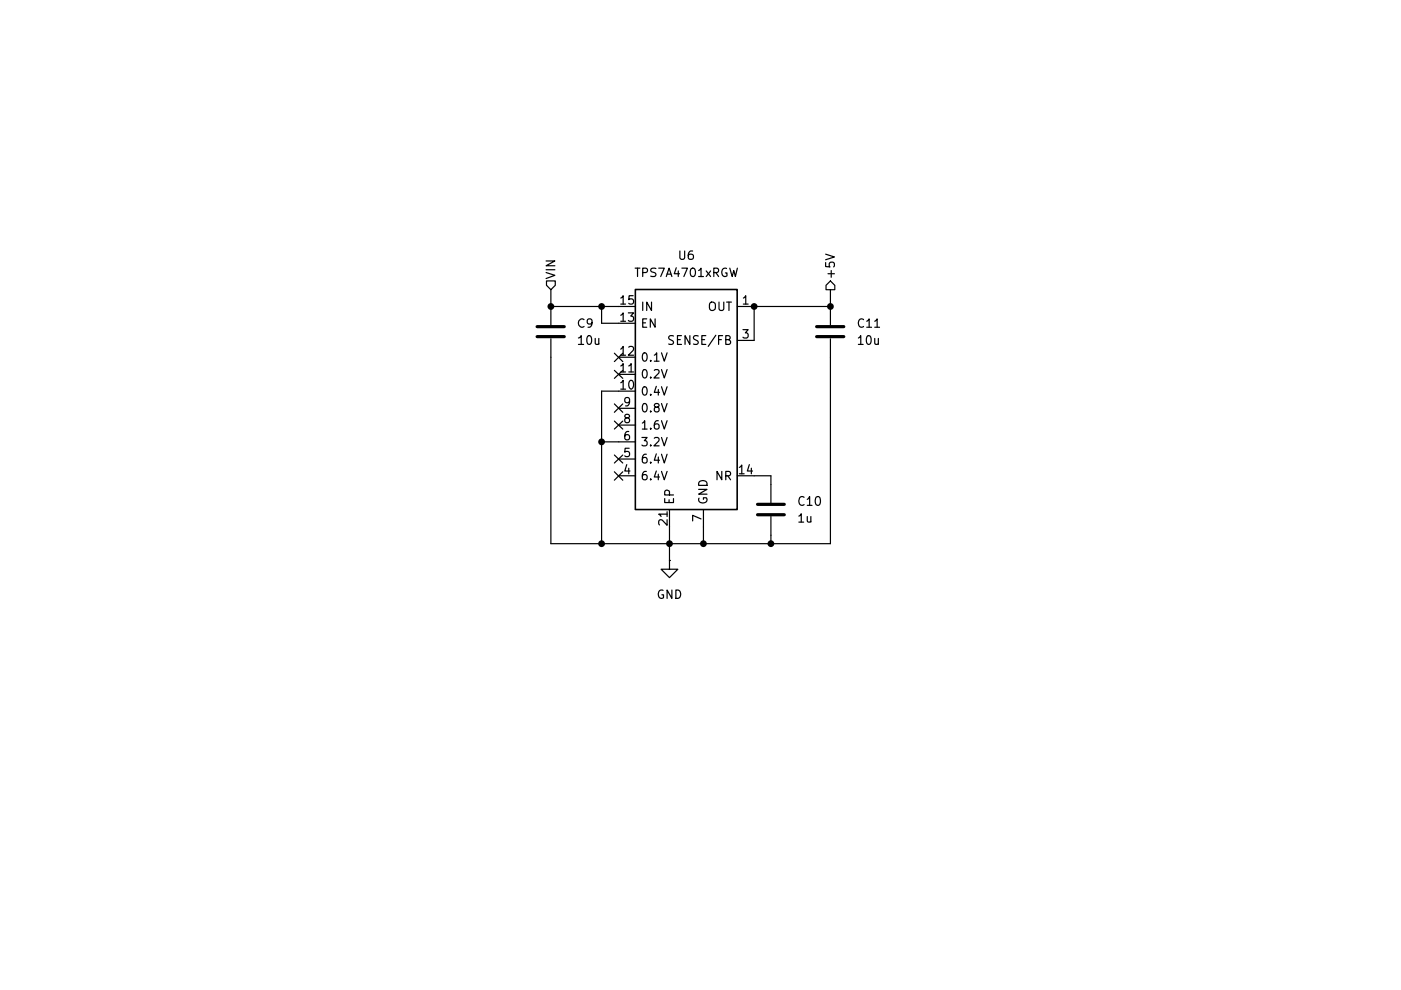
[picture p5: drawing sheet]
<svg xmlns="http://www.w3.org/2000/svg" width="297mm" height="210mm" viewBox="0 0 297 210" stroke-linecap="round" stroke-linejoin="round" font-family="sans-serif">
<path d="M141.9 118.8v1.9h1.8l-1.8 1.8-1.7-1.8h1.7M141.9 118.8h.1" fill="none" stroke="#000" stroke-width=".25"/>
<path d="M176.1 59.6l.9 .9v.9h-1.9v-.9z" fill="#fff"/>
<g fill="none" stroke="#000" stroke-width=".25">
<path d="M175 55.7v.8l1 .1-.2-.3 .1-.5 .2-.2 .6 .1 .2 .2-.2 .7M175 53.9l1.9 .6-1.9 .6M175.6 58h1.3M176.1 59.6l.9 .9v.9h-1.9v-.9zM176.2 57.4v1.4M116.8 65v4M116.8 71.8v3.9M131.2 65h3.5M131.2 68.5h3.5M131.2 75.7h3.5M131.2 79.4h3.5M131.6 63.2l.5-.5v1.8"/>
<path d="M131.6 66.8l.5-.5v1.8M131.6 74l.5-.6v1.9M131.6 77.6l.5-.5v1.8M131.6 64.5h1M131.6 68.1h1M131.6 75.3h1M131.6 78.9h1M133.2 66.3h1.1l-.6 .7 .5 .2v.7l-.2 .2h-.5l-.3-.2M133.3 73.6l.7-.2 .2 .2 .1 .4-1.1 1.3h1.1M133.3 77.6l.5-.5v1.8M133.3 78.9h1M134.2 62.7h-.8l-.1 .8 .3-.1 .6 .1 .1 .2-.1 .6-.2 .2-.7-.2"/>
<path d="M136.3 64.1v1.7M136.3 68.5h.6M136.4 74.9l.2-.1a.95 .95 0 0 1 .6 .9 .95 .95 0 0 1-.6 .9 1.18 1.18 0 0 1-.2-1.7zM136.4 78.4h.2a.95 .95 0 0 1 .6 .8 .95 .95 0 0 1-.6 .9 1.18 1.18 0 0 1-.2-1.7zM137.1 67.6h-.8v1.8h.8M138 76.4v.2M138 80v.1M138.1 64.1v1.7l-1-1.7v1.7M138.7 75.3l.5-.5v1.8M138.7 78.5l.7-.1 .3 .1v.4l-1.1 1.2h1.1M138.7 76.6h1M138.9 67.6v1.8l-1-1.8v1.8"/>
<path d="M140.3 74.8l.5 1.8 .6-1.8M140.3 78.4l.5 1.7 .6-1.7M142.8 71.2h-.7l-.2 .1v.5l.7 .5 .2 .4-.3 .3-.7-.1M143.6 72h.6M144.5 71.2h-.9v1.8h.9M146.3 71.2v1.8l-1.1-1.8v1.8M148 71.2h-.6l-.3 .1v.5l.8 .5 .1 .4-.3 .3-.7-.1M148.8 72h.6M149.6 71.2h-.8v1.8h.8M150.5 64.3a.66 .66 0 0 1 .7-.2 .66 .66 0 0 1 .5 .5v.6a.64 .64 0 0 1-.7 .6 .64 .64 0 0 1-.6-.6zM151.8 71.1l-1.6 2.3M152.4 72h.6"/>
<path d="M152.4 64.1v1.4l.4 .3h.3l.4-.3v-1.4M153.2 71.2h-.8v1.8M153.9 72l.7-.1 .2-.2-.1-.4-.2-.1h-.6v1.8h.7l.2-.1 .1-.5-.4-.4M154.1 64.1h1M154.6 64.1v1.7M156.3 65h3.6M156.3 72.2h3.6M157.5 69.9h1.1l-.6 .7 .5 .1v.8l-.2 .2h-.5l-.3-.2M157.6 63.2l.5-.5v1.8M157.6 64.5h1M176.1 65v4M176.1 71.8v3.9"/>
<path d="M131.2 82.9h3.5M131.2 86.6h3.5M131.2 90.1h3.5M131.2 93.7h3.5M131.2 97.3h3.5M131.6 81.2l.5-.6v1.9M131.6 82.5h1M132.8 88.6l-.3-.3v-.3l.3-.2 .5 .1 .2 .3-.1 .2-.8 .3-.1 .2v.4l.3 .3 .5-.1 .2-.2v-.4l-.4-.3M132.9 98.5l-.4 1.4h1.1M133.3 91.5a.7 .7 0 0 0-.8 .7v.7l.1 .3 .5 .1 .3-.2 .1-.6-.2-.3h-.5l-.3 .3M133.3 99.3v1.2M133.4 95h-.9v.9l.2-.2 .6 .1 .2 .3-.1 .5-.3 .2-.6-.2"/>
<path d="M133.5 80.8l.2-.2a1.01 1.01 0 0 1 .7 1 1.01 1.01 0 0 1-.7 .9 1.35 1.35 0 0 1-.2-1.7zM133.5 85l-.4 .4h-.3l-.3-.4 .1-.6 .5-.1 .3 .2a1.18 1.18 0 0 1-.4 1.6h-.4M136.1 92.8h1.1l-.6 .6 .5 .2v.8l-.2 .1h-.5l-.3-.1M136.2 89.7l.5-.5v1.8M136.2 91h1M136.4 82.2l.2-.2a.95 .95 0 0 1 .6 .9 .95 .95 0 0 1-.6 .9l-.2-.2-.2-.5zM136.4 85.6h.2a.95 .95 0 0 1 .6 .8 .95 .95 0 0 1-.6 .9 1.18 1.18 0 0 1-.2-1.7zM137 96.3a.7 .7 0 0 0-.8 .8l.1 .9 .2 .2 .6-.2 .1-.6-.2-.3-.5-.1-.3 .4M137 99.9a.7 .7 0 0 0-.8 .8v.7l.2 .2 .5 .1 .2-.1 .1-.6-.2-.3-.5-.1-.3 .4M138 83.6v.2M138 87.2v.1M138 90.8v.2"/>
<path d="M138 94.4v.1M138 98v.2M138.7 92.9l.7-.1 .3 .1v.4l-1.1 1.2h1.1M139.1 86.3l-.4-.3 .1-.3 .3-.1h.5l.1 .3v.2l-.8 .3-.2 .3 .1 .5 .3 .1h.3l.3-.3v-.5l-.3-.2M139.1 81.9l-.4 1.3h1.1M139.1 96.2l-.4 1.4h1.1M139.1 99.9l-.4 1.2h1.1M139.6 89.2a.7 .7 0 0 0-.9 .8v.6l.2 .3 .5 .1 .3-.2v-.6l-.1-.2-.5-.1-.4 .3M139.6 82.6v1.2M139.6 96.9v1.3M140.3 82l.5 1.8 .6-1.8M140.3 85.6l.5 1.7 .6-1.7"/>
<path d="M140.3 89.2l.5 1.8 .6-1.8M140.3 92.8l.5 1.7 .6-1.7M140.3 96.3l.5 1.9 .6-1.9M140.3 99.9l.5 1.8 .6-1.8M153 99.9v1.8l-1-1.8v1.8M156.8 99.1l.5-.5v1.9M158.9 98.5l-.4 1.4h1.1M159.3 99.3v1.2M131.2 100.9h3.5M138 101.6v.1M139.6 100.5v1.2M140.9 105.7v.9h1.9v-.9"/>
<path d="M141.4 110.2v1.2l-1-1.1-.2-.1-.4 .1-.1 .2v.5l.1 .3M141.4 109h-1.7l.5 .5M141.4 108.5v1M141.9 106v.6M141.9 104.9v-.8l-.4-.2-.5 .2-.1 .8h1.9M141.9 108.1v3.6M148.1 103.8h1.8l-1.8 1h1.8M148.2 105.6a.87 .87 0 0 0 .6 1.1 .87 .87 0 0 0 1.1-.7l-.2-.5h-.6v.4M148.2 102.2a.95 .95 0 0 1 1.1-.3 .95 .95 0 0 1 .6 1h-1.8zM148.6 110l-1.7-.7v1.1M149.1 108.1v3.6M153.9 100.9l.8-.1 .2-.3-.1-.4-.2-.2h-.7v1.8"/>
<path d="M154.3 100.9l.6 .8M156.3 100.9h3.6M156.8 100.5h1M163.4 102.7v3.9M163.4 109.5v4"/>
</g>
<path d="M113.9 69.3h5.7M113.9 71.4h5.7M173.1 69.3h5.8M173.1 71.4h5.8M160.6 106.9h5.7M160.6 109.1h5.7" fill="none" stroke="#000" stroke-width=".68"/>
<path d="M134.7 61.4h21.6v46.6h-21.6z" fill="none" stroke="#000" stroke-width=".34"/>
<path d="M115.9 59.6h1.8v.9l-.9 .9-.9-.9z" fill="#fff"/>
<g fill="none" stroke="#000" stroke-width=".25">
<path d="M115.8 57.8l1.8 .6-1.8 .7M115.8 55.3h1.8l-1.8 1h1.8M115.8 57.2h1.8M115.9 59.6h1.8v.9l-.9 .9-.9-.9zM134.7 56.9h1M135.2 56.9v1.7M136.3 57.8l.8-.1 .2-.3-.1-.4-.3-.1h-.6v1.7M139.1 56.9h-1l-.1 .5a.86 .86 0 0 0 .9 .5l.2 .2-.2 .4h-.9M139.7 56.9h1.1l-.7 1.7M141.3 58.6l.6-1.7 .6 1.7M141.4 58.1h.9M143.4 56.8l-.4 1.2h1.1"/>
<path d="M143.8 57.4v1.2M144.1 53.2v1.5l.4 .3h.3l.4-.3v-1.5M144.6 56.9h1.2l-.8 1.7M146.5 57l.4-.1a.95 .95 0 0 1 .6 .8 .95 .95 0 0 1-.6 .9l-.4-.1-.2-.5zM146.9 53.2l-.6 .1a1.2 1.2 0 0 0 0 1.7l.6-.2 .1-.6-.1-.2a.6 .6 0 0 0-1 .2M148.1 57.4l.5-.5v1.7M148.1 58.6h1M149.7 57.4l1 1.2M150.7 57.4l-1 1.2M151.3 57.8l.9-.1 .2-.3-.1-.4-.3-.1h-.7v1.7M151.8 57.8l.6 .8M154.1 56.9a.87 .87 0 0 0-1.1 .7 .87 .87 0 0 0 .6 1l.5-.1v-.6h-.3"/>
<path d="M154.7 56.9l.5 1.7 .4-1.2 .3 1.2 .4-1.7M116.8 75.7v39.6h59.3v-39.6M116.8 61.4v3.6h14.4M122.6 71.7l.6-.5v1.8M122.6 73h1.1M123.8 67.8l-.1-.1a.83 .83 0 0 0-1.1 .8 .83 .83 0 0 0 1.2 .7M124.6 71.3l.4-.1a1.19 1.19 0 0 1 0 1.8l-.3-.1-.2-.2-.1-.9zM125.5 68.4l-.3 .3h-.4l-.3-.3 .2-.7 .5-.1 .2 .2a1.18 1.18 0 0 1-.4 1.6h-.3M126.2 71.8l.1 1.1 .4 .1 .3-.1M127 71.8v1.2M127.6 65v3.5h3.6M130.3 74.9l1.7 1.8"/>
<path d="M130.3 78.5l1.7 1.7M132 74.9l-1.7 1.8M132 78.5l-1.7 1.7M176.1 61.4v3.6h-16.2v7.2M182 71.7l.5-.5v1.8M182 73h1M183.1 67.8a.71 .71 0 0 0-.9 0 .71 .71 0 0 0-.2 .8 .67 .67 0 0 0 .3 .7 .67 .67 0 0 0 .8-.1M183.8 68.1l.5-.5v1.8M183.8 69.4h1M183.9 71.2h.4a1.19 1.19 0 0 1 0 1.8h-.2a1.26 1.26 0 0 1-.2-1.8zM185.5 71.8v1.1l.5 .1 .2-.1M185.5 68.1l.5-.5v1.8"/>
<path d="M185.5 69.4h1M186.2 71.8v1.2M127.6 93.7h3.6M130.3 96.5l1.7 1.7M130.3 85.6l1.7 1.8M130.3 89.3l1.7 1.7M131.2 82.9h-3.6v32.4M132 96.5l-1.7 1.7M132 85.6l-1.7 1.8M132 89.3l-1.7 1.7M130.3 100l1.7 1.8M132 100l-1.7 1.8"/>
<path d="M141.9 111.7v7.1M149.1 111.7v3.6M159.9 100.9h3.5v1.8M163.4 113.5v1.8M169.4 109.4l.5-.5v1.8M169.4 110.7h1M170.5 105.5l-.1-.1a.69 .69 0 0 0-.8 0 .69 .69 0 0 0-.2 .7 .71 .71 0 0 0 .2 .9 .71 .71 0 0 0 .9 0M171.2 109.5v1.1l.5 .1 .2-.2M171.2 105.9l.5-.6v1.8M171.2 107.1h1M171.9 109.5v1.2M173 105.5l.5-.2a1.21 1.21 0 0 1 0 1.8h-.4l-.2-.3-.1-.8z"/>
<path d="M140.6 125.2a.87 .87 0 0 0-1.1 .6 .87 .87 0 0 0 .7 1.1l.5-.2v-.6h-.4M142.5 125.1v1.8l-1.1-1.8v1.8M143.3 125.1a.9 .9 0 0 1 1 .9 .9 .9 0 0 1-1 .9z"/>
</g>
<g fill="#000">
<circle cx="116.8" cy="65" r=".72"/>
<circle cx="127.6" cy="65" r=".72"/>
<circle cx="159.9" cy="65" r=".72"/>
<circle cx="176.1" cy="65" r=".72"/>
<circle cx="127.6" cy="93.7" r=".72"/>
<circle cx="127.6" cy="115.3" r=".72"/>
<circle cx="141.9" cy="115.3" r=".72"/>
<circle cx="149.1" cy="115.3" r=".72"/>
<circle cx="163.4" cy="115.3" r=".72"/>
</g>
</svg>
